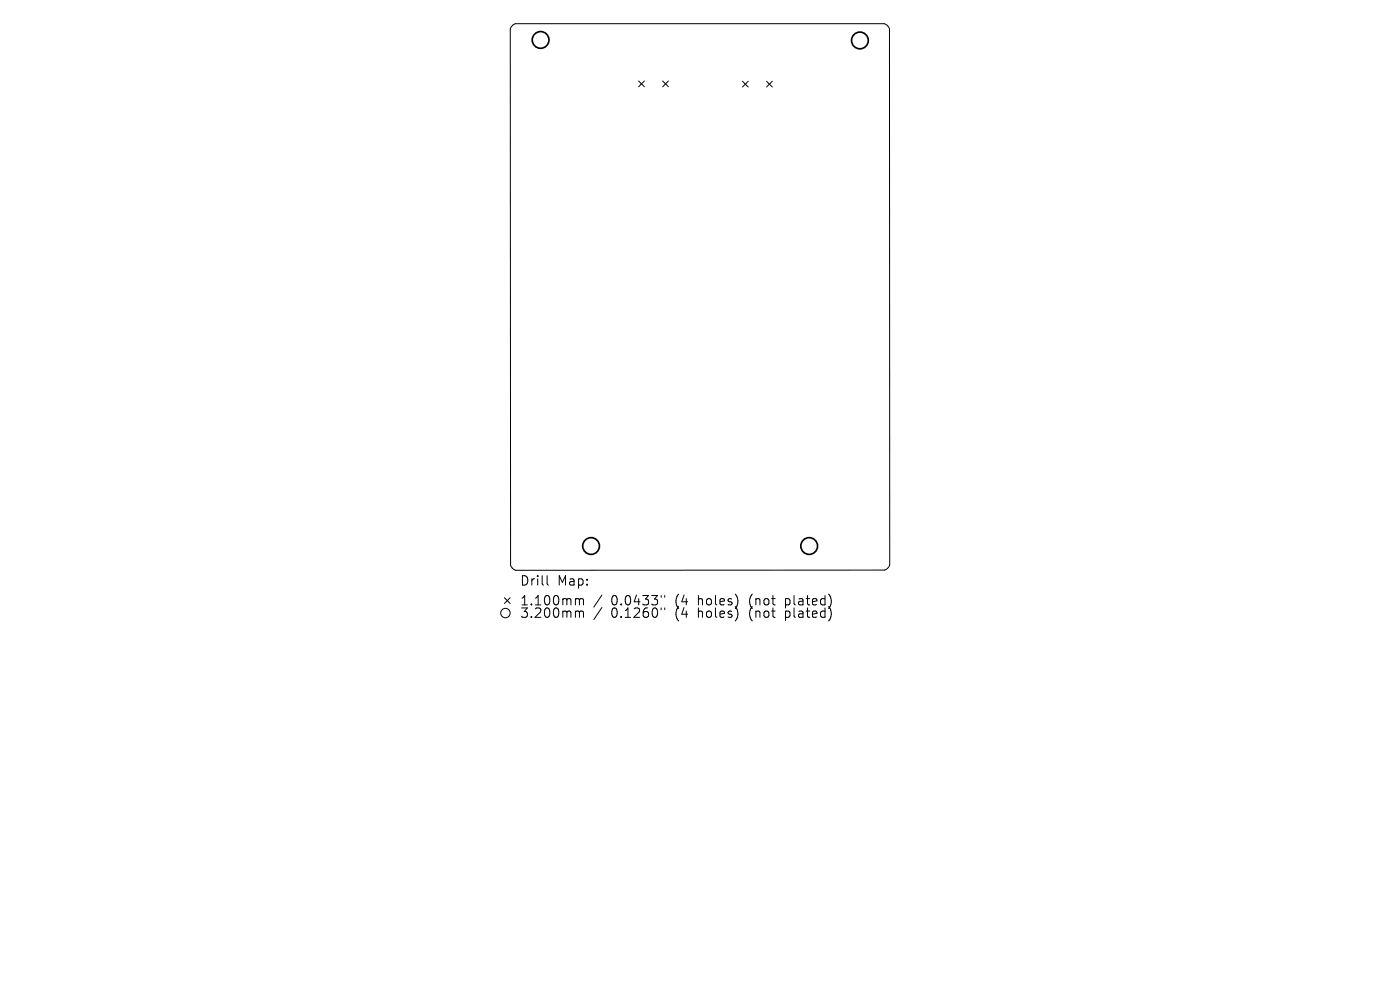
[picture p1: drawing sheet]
<svg xmlns="http://www.w3.org/2000/svg" width="297mm" height="210mm" viewBox="0 0 297 210" stroke-linecap="round" stroke-linejoin="round" font-family="sans-serif">
<defs><g id="words">
<g font-size="2.8">
<text x="110.2" y="124.5">Drill</text>
<text x="118.2" y="124.5">Map:</text>
<text x="110.2" y="128.7">1.100mm</text>
<text x="110.2" y="131.3">3.200mm</text>
<text x="129.7" y="128.7">0.0433&quot;</text>
<text x="129.7" y="131.3">0.1260&quot;</text>
<text x="143.4" y="128.7">(4</text>
<text x="143.4" y="131.3">(4</text>
<text x="148.4" y="128.7">holes)</text>
<text x="148.4" y="131.3">holes)</text>
<text x="159.4" y="128.7">(not</text>
<text x="159.4" y="131.3">(not</text>
<text x="167.2" y="128.7">plated)</text>
<text x="167.2" y="131.3">plated)</text>
</g>
</g></defs>
<g fill="none" stroke="#000" stroke-width=".21">
<path d="M108.6 5.5l.8-.5h78.2l.9 .7 .2 .4 .1 113.7-.7 .9-.4 .2-78.3 .1-.9-.7-.2-.4v-113.8zM135.5 17.2l1.2 1.2M136.7 17.2l-1.2 1.2M140.6 17.2l1.2 1.2M141.8 17.2l-1.2 1.2M157.5 17.2l1.2 1.3M158.7 17.2l-1.2 1.3M162.6 17.2l1.2 1.3M163.8 17.2l-1.2 1.3M107 126.8l1.2 1.2M108.2 126.8l-1.2 1.2M116.1 122.1v1.7l.3 .3"/>
<path d="M122.4 127l.4 .1 .1 .2M122.4 129.6h.2l.3 .3M122.9 127.3l.3-.3 .5 .1 .1 1.2M122.9 127.3v1M122.9 129.9v1.1M122.9 129.9l.3-.3 .5 .1 .1 1.3M127.7 126.2l-1.7 2.6M127.7 128.9l-1.7 2.5M140.3 126.3v.4M140.3 129v.3M141 126.3v.4M141 129v.3"/>
<circle cx="107.2" cy="130" r="1"/>
</g>
<g fill="none" stroke="#000" stroke-width=".36">
<circle cx="114.7" cy="8.5" r="1.78"/>
<circle cx="182.4" cy="8.6" r="1.78"/>
<circle cx="125.4" cy="115.8" r="1.78"/>
<circle cx="171.7" cy="115.8" r="1.78"/>
</g>
<use href="#words"/>
</svg>
